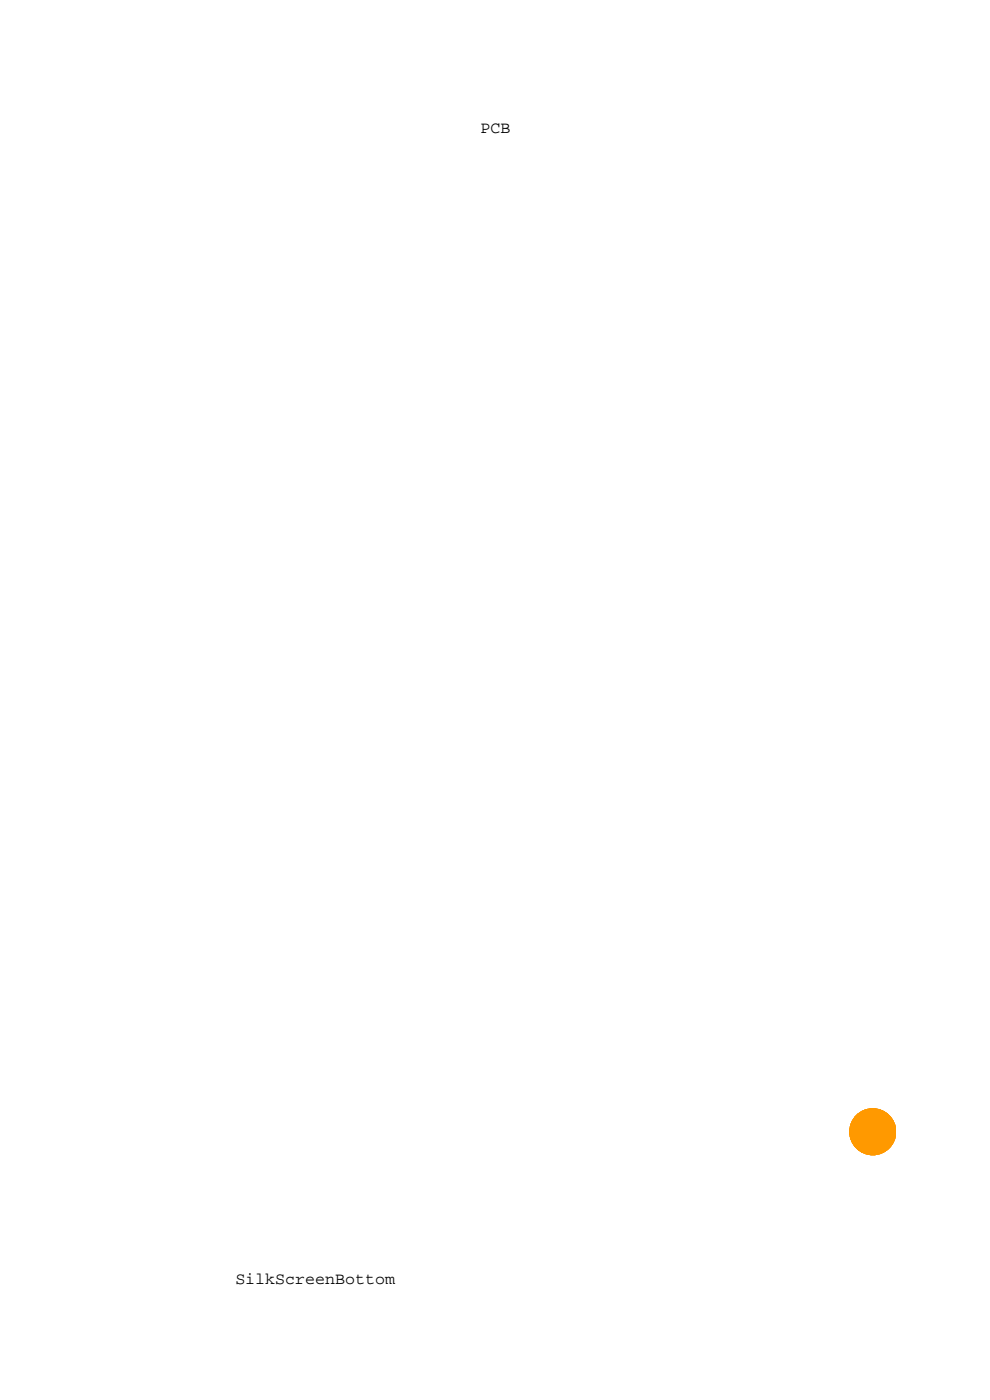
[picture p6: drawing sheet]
<svg xmlns="http://www.w3.org/2000/svg" width="210mm" height="297mm" viewBox="0 0 210 297" stroke-linecap="round" stroke-linejoin="round" font-family="sans-serif">
<defs><g id="words">
<g font-size="3.5">
<text x="102" y="28.2">PCB</text>
<text x="49.9" y="272.3">SilkScreenBottom</text>
</g>
</g></defs>
<!-- layer: 6 -->
<circle cx="185.1" cy="240.1" r="4.9" fill="#f90" stroke="#f90" stroke-width=".21"/>
<use href="#words"/>
</svg>
